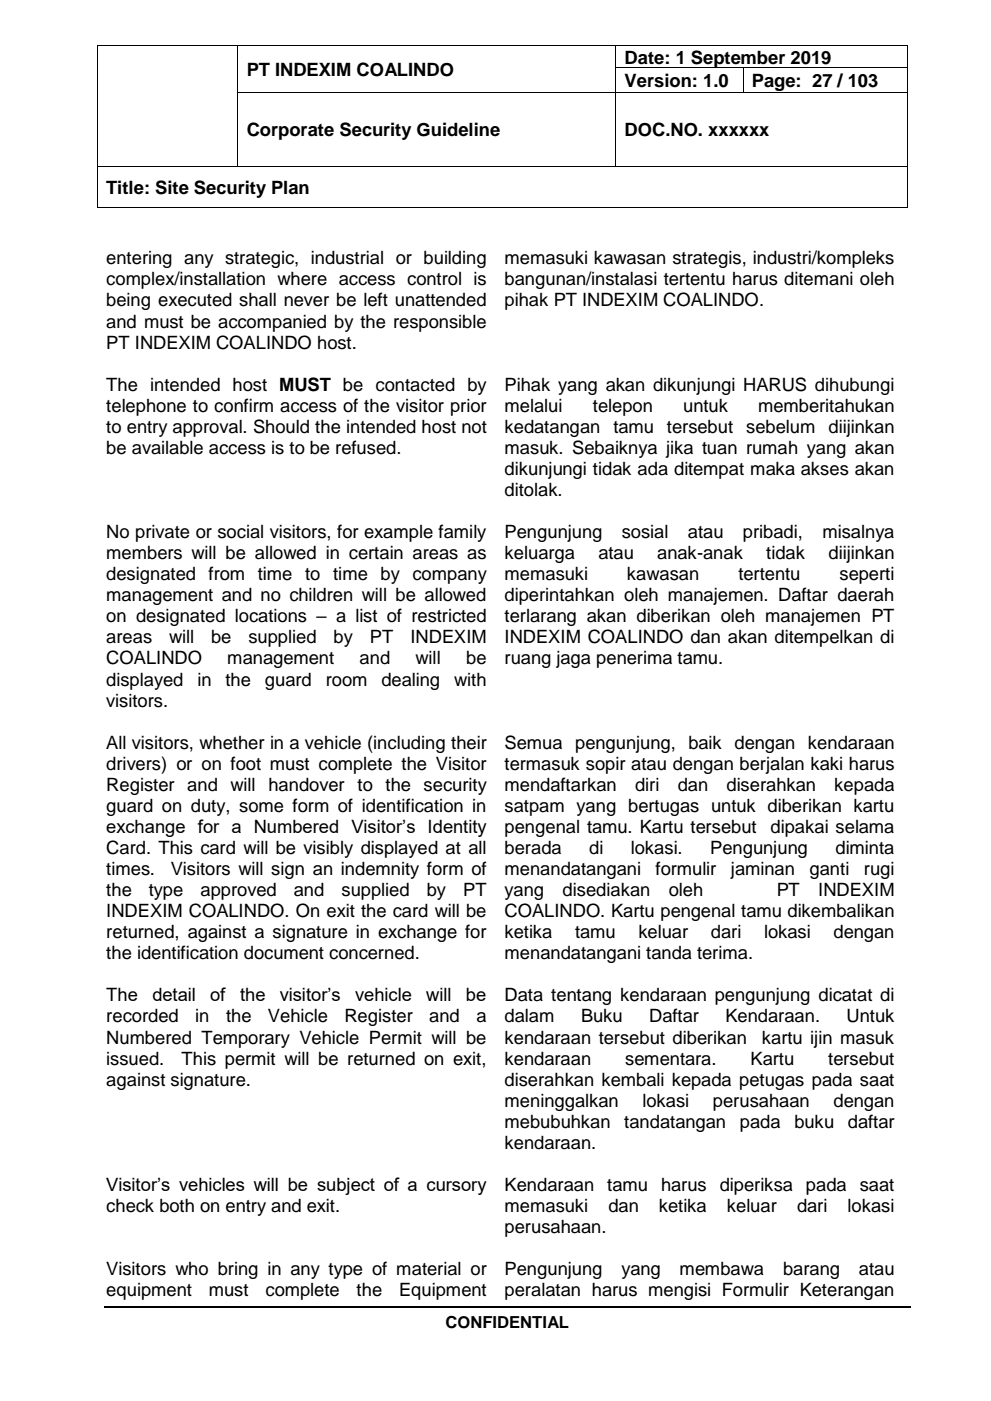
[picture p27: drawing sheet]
<svg xmlns="http://www.w3.org/2000/svg" width="210mm" height="297mm" viewBox="0 0 210 297" stroke-linecap="round" stroke-linejoin="round" font-family="sans-serif">
<defs><g id="words">
<g font-size="3.9">
<text x="52.3" y="16.1">PT INDEXIM COALINDO</text>
<text x="132.4" y="13.5">Date: 1 September 2019</text>
<text x="132.4" y="18.4">Version: 1.0</text>
<text x="159.4" y="18.4">Page: 27 / 103</text>
<text x="52.3" y="28.8">Corporate Security Guideline</text>
<text x="132.4" y="28.8">DOC.NO. xxxxxx</text>
<text x="22.5" y="41">Title: Site Security Plan</text>
<text x="22.5" y="56.1">entering any strategic, industrial or building</text>
<text x="107" y="56.1">memasuki kawasan strategis, industri/kompleks</text>
<text x="22.5" y="60.5">complex/installation where access control is</text>
<text x="22.5" y="64.9">being executed shall never be left unattended</text>
<text x="107" y="60.5">bangunan/instalasi tertentu harus ditemani oleh</text>
<text x="107" y="64.9">pihak PT INDEXIM COALINDO.</text>
<text x="22.5" y="69.4">and must be accompanied by the responsible</text>
<text x="22.5" y="73.9">PT INDEXIM COALINDO host.</text>
<text x="22.5" y="82.8">The intended host MUST be contacted by</text>
<text x="107" y="82.8">Pihak yang akan dikunjungi HARUS dihubungi</text>
<text x="22.5" y="87.3">telephone to confirm access of the visitor prior</text>
<text x="107" y="87.3">melalui</text>
<text x="125.7" y="87.3">telepon</text>
<text x="144.8" y="87.3">untuk</text>
<text x="160.7" y="87.3">memberitahukan</text>
<text x="22.5" y="91.8">to entry approval. Should the intended host not</text>
<text x="107" y="91.8">kedatangan</text>
<text x="130" y="91.8">tamu tersebut</text>
<text x="158.2" y="91.8">sebelum</text>
<text x="175.6" y="91.8">diijinkan</text>
<text x="22.5" y="96.2">be available access is to be refused.</text>
<text x="107" y="96.2">masuk. Sebaiknya jika tuan rumah yang akan</text>
<text x="107" y="100.7">dikunjungi tidak ada ditempat maka akses akan</text>
<text x="107" y="105.1">ditolak.</text>
<text x="22.5" y="114.1">No private or social visitors, for example family</text>
<text x="22.5" y="118.5">members will be allowed in certain areas as</text>
<text x="107" y="114.1">Pengunjung</text>
<text x="107" y="118.5">keluarga</text>
<text x="126.8" y="118.5">atau</text>
<text x="131.8" y="114.1">sosial</text>
<text x="139.3" y="118.5">anak-anak</text>
<text x="145.8" y="114.1">atau</text>
<text x="157.5" y="114.1">pribadi,</text>
<text x="162.4" y="118.5">tidak</text>
<text x="174.3" y="114.1">misalnya</text>
<text x="175.6" y="118.5">diijinkan</text>
<text x="22.5" y="123">designated from time to time by company</text>
<text x="107" y="123">memasuki</text>
<text x="132.9" y="123">kawasan</text>
<text x="156.5" y="123">tertentu</text>
<text x="178" y="123">seperti</text>
<text x="22.5" y="127.4">management and no children will be allowed</text>
<text x="22.5" y="131.9">on designated locations – a list of restricted</text>
<text x="107" y="127.4">diperintahkan oleh manajemen. Daftar daerah</text>
<text x="107" y="131.9">terlarang akan diberikan oleh manajemen PT</text>
<text x="22.5" y="136.4">areas</text>
<text x="35.9" y="136.4">will</text>
<text x="44.7" y="136.4">be</text>
<text x="52.7" y="136.4">supplied</text>
<text x="70.7" y="136.4">by</text>
<text x="78.4" y="136.4">PT</text>
<text x="87" y="136.4">INDEXIM</text>
<text x="107" y="136.4">INDEXIM COALINDO dan akan ditempelkan di</text>
<text x="22.5" y="140.8">COALINDO</text>
<text x="48.2" y="140.8">management</text>
<text x="76.2" y="140.8">and</text>
<text x="88.1" y="140.8">will</text>
<text x="98.8" y="140.8">be</text>
<text x="107" y="140.8">ruang jaga penerima tamu.</text>
<text x="22.5" y="145.3">displayed</text>
<text x="22.5" y="149.8">visitors.</text>
<text x="41.8" y="145.3">in</text>
<text x="47.8" y="145.3">the</text>
<text x="56.1" y="145.3">guard</text>
<text x="69" y="145.3">room</text>
<text x="80.8" y="145.3">dealing</text>
<text x="96.3" y="145.3">with</text>
<text x="22.5" y="158.7">All visitors, whether in a vehicle (including their</text>
<text x="107" y="158.7">Semua pengunjung, baik dengan kendaraan</text>
<text x="22.5" y="163.1">drivers) or on foot must complete the Visitor</text>
<text x="22.5" y="167.6">Register and will handover to the security</text>
<text x="107" y="163.1">termasuk sopir atau dengan berjalan kaki harus</text>
<text x="107" y="167.6">mendaftarkan</text>
<text x="134.6" y="167.6">diri</text>
<text x="143.7" y="167.6">dan</text>
<text x="154" y="167.6">diserahkan</text>
<text x="176.8" y="167.6">kepada</text>
<text x="22.5" y="172.1">guard on duty, some form of identification in</text>
<text x="107" y="172.1">satpam yang bertugas untuk diberikan kartu</text>
<text x="22.5" y="176.6">exchange for a Numbered Visitor’s Identity</text>
<text x="107" y="176.6">pengenal tamu. Kartu tersebut</text>
<text x="163.3" y="176.6">dipakai selama</text>
<text x="22.5" y="181">Card. This card will be visibly displayed at all</text>
<text x="22.5" y="185.4">times.</text>
<text x="36.2" y="185.4">Visitors will sign an indemnity form of</text>
<text x="107" y="181">berada</text>
<text x="107" y="185.4">menandatangani</text>
<text x="124.9" y="181">di</text>
<text x="133.7" y="181">lokasi.</text>
<text x="138.9" y="185.4">formulir</text>
<text x="150.5" y="181">Pengunjung</text>
<text x="154.9" y="185.4">jaminan</text>
<text x="171.6" y="185.4">ganti</text>
<text x="177.1" y="181">diminta</text>
<text x="183.1" y="185.4">rugi</text>
<text x="22.5" y="189.9">the</text>
<text x="31.5" y="189.9">type</text>
<text x="42.5" y="189.9">approved</text>
<text x="62.3" y="189.9">and</text>
<text x="72.4" y="189.9">supplied</text>
<text x="90.5" y="189.9">by</text>
<text x="98.2" y="189.9">PT</text>
<text x="107" y="189.9">yang</text>
<text x="119.3" y="189.9">disediakan</text>
<text x="141.7" y="189.9">oleh</text>
<text x="164.6" y="189.9">PT</text>
<text x="173.4" y="189.9">INDEXIM</text>
<text x="22.5" y="194.4">INDEXIM COALINDO. On exit the card will be</text>
<text x="107" y="194.4">COALINDO. Kartu pengenal tamu dikembalikan</text>
<text x="22.5" y="198.9">returned, against a signature in exchange for</text>
<text x="22.5" y="203.3">the identification document concerned.</text>
<text x="107" y="198.9">ketika</text>
<text x="107" y="203.3">menandatangani tanda terima.</text>
<text x="121.9" y="198.9">tamu</text>
<text x="135.3" y="198.9">keluar</text>
<text x="150.7" y="198.9">dari</text>
<text x="162" y="198.9">lokasi</text>
<text x="176.7" y="198.9">dengan</text>
<text x="22.5" y="212.3">The</text>
<text x="32.3" y="212.3">detail</text>
<text x="44.6" y="212.3">of</text>
<text x="50.9" y="212.3">the</text>
<text x="59.3" y="212.3">visitor’s</text>
<text x="75.3" y="212.3">vehicle</text>
<text x="90.3" y="212.3">will</text>
<text x="98.8" y="212.3">be</text>
<text x="107" y="212.3">Data tentang kendaraan pengunjung dicatat di</text>
<text x="22.5" y="216.7">recorded</text>
<text x="22.5" y="221.2">Numbered Temporary Vehicle Permit will be</text>
<text x="41.4" y="216.7">in</text>
<text x="47.9" y="216.7">the</text>
<text x="56.8" y="216.7">Vehicle</text>
<text x="73" y="216.7">Register</text>
<text x="91" y="216.7">and</text>
<text x="101" y="216.7">a</text>
<text x="107" y="216.7">dalam</text>
<text x="107" y="221.2">kendaraan tersebut diberikan</text>
<text x="123.2" y="216.7">Buku</text>
<text x="137.6" y="216.7">Daftar</text>
<text x="153.7" y="216.7">Kendaraan.</text>
<text x="161.5" y="221.2">kartu ijin masuk</text>
<text x="179.4" y="216.7">Untuk</text>
<text x="22.5" y="225.6">issued.</text>
<text x="38.5" y="225.6">This permit will be returned on exit,</text>
<text x="107" y="225.6">kendaraan</text>
<text x="132.5" y="225.6">sementara.</text>
<text x="159.1" y="225.6">Kartu</text>
<text x="175.5" y="225.6">tersebut</text>
<text x="22.5" y="230.1">against signature.</text>
<text x="107" y="230.1">diserahkan kembali kepada petugas pada saat</text>
<text x="107" y="234.6">meninggalkan</text>
<text x="107" y="239">mebubuhkan</text>
<text x="132.3" y="239">tandatangan</text>
<text x="136.2" y="234.6">lokasi</text>
<text x="151.1" y="234.6">perusahaan</text>
<text x="156.8" y="239">pada</text>
<text x="168.4" y="239">buku</text>
<text x="176.7" y="234.6">dengan</text>
<text x="179.7" y="239">daftar</text>
<text x="107" y="243.5">kendaraan.</text>
<text x="22.5" y="252.4">Visitor’s vehicles will be subject of a cursory</text>
<text x="22.5" y="256.9">check both on entry and exit.</text>
<text x="107" y="252.4">Kendaraan</text>
<text x="107" y="256.9">memasuki</text>
<text x="128.7" y="252.4">tamu</text>
<text x="129" y="256.9">dan</text>
<text x="139.7" y="256.9">ketika</text>
<text x="140.1" y="252.4">harus</text>
<text x="152.6" y="252.4">diperiksa</text>
<text x="154.1" y="256.9">keluar</text>
<text x="168.9" y="256.9">dari</text>
<text x="170.8" y="252.4">pada</text>
<text x="179.6" y="256.9">lokasi</text>
<text x="182.2" y="252.4">saat</text>
<text x="107" y="261.3">perusahaan.</text>
<text x="22.5" y="270.3">Visitors who bring in any type of material or</text>
<text x="22.5" y="274.7">equipment</text>
<text x="44.2" y="274.7">must</text>
<text x="56.3" y="274.7">complete</text>
<text x="75.6" y="274.7">the</text>
<text x="84.6" y="274.7">Equipment</text>
<text x="107" y="270.3">Pengunjung</text>
<text x="107" y="274.7">peralatan harus mengisi Formulir Keterangan</text>
<text x="131.7" y="270.3">yang</text>
<text x="144.1" y="270.3">membawa</text>
<text x="166" y="270.3">barang</text>
<text x="182.1" y="270.3">atau</text>
</g>
<text font-size="3.5" x="94.4" y="281.5">CONFIDENTIAL</text>
</g></defs>
<g fill="#000">
<path d="M20.5 9.7h.2v.1h-.2z" fill-rule="evenodd"/>
<path d="M20.5 9.7h.2v.1h-.2z" fill-rule="evenodd"/>
<path d="M20.5 14.3h.2v.1h-.2z" fill-rule="evenodd"/>
<path d="M20.5 19.6h.2v.1h-.2z" fill-rule="evenodd"/>
<path d="M50.3 9.7h.2v.1h-.2z" fill-rule="evenodd"/>
<path d="M50.3 14.3h.2v.1h-.2z" fill-rule="evenodd"/>
<path d="M50.3 19.6h.2v.1h-.2z" fill-rule="evenodd"/>
<path d="M130.4 9.7h.2v.1h-.2z" fill-rule="evenodd"/>
<path d="M130.4 14.3h.2v.1h-.2z" fill-rule="evenodd"/>
<path d="M130.4 19.6h.2v.1h-.2z" fill-rule="evenodd"/>
<path d="M157.4 14.3h.2v.1h-.2z" fill-rule="evenodd"/>
<path d="M157.4 19.6h.2v.1h-.2z" fill-rule="evenodd"/>
<path d="M192.4 9.7h.1v.1h-.1z" fill-rule="evenodd"/>
<path d="M192.4 9.7h.1v.1h-.1z" fill-rule="evenodd"/>
<path d="M192.4 14.3h.1v.1h-.1z" fill-rule="evenodd"/>
<path d="M192.4 19.6h.1v.1h-.1z" fill-rule="evenodd"/>
<path d="M20.5 35.1h.2v.2h-.2z" fill-rule="evenodd"/>
<path d="M50.3 35.1h.2v.2h-.2z" fill-rule="evenodd"/>
<path d="M130.4 35.1h.2v.2h-.2z" fill-rule="evenodd"/>
<path d="M192.4 35.1h.1v.2h-.1z" fill-rule="evenodd"/>
<path d="M20.5 44h.2v.2h-.2z" fill-rule="evenodd"/>
<path d="M20.5 44h.2v.2h-.2z" fill-rule="evenodd"/>
<path d="M192.4 44h.1v.2h-.1z" fill-rule="evenodd"/>
<path d="M192.4 44h.1v.2h-.1z" fill-rule="evenodd"/>
</g>
<g fill="none" stroke="#000" stroke-width=".21">
<path d="M20.6 9.8v4.5M20.6 14.4v5.2M20.6 19.7v15.4M20.7 9.7h29.6M50.4 9.8v4.5M50.4 14.4v5.2M50.4 19.7v15.4M50.5 9.7h79.9M50.5 19.6h79.9M130.5 9.8v4.5M130.5 14.4v5.2M130.5 19.7v15.4"/>
<path d="M130.6 9.7h61.8M130.6 14.4h26.8M130.6 19.6h26.8M157.5 14.4v5.2M157.6 14.4h34.8M157.6 19.6h34.8M192.4 9.8v4.5M192.4 14.4v5.2M192.4 19.7v15.4M20.6 35.3v8.7M20.7 35.2h29.6M50.5 35.2h79.9"/>
<path d="M130.6 35.2h61.8M192.4 35.3v8.7M20.7 44.1h171.7"/>
</g>
<path d="M22 277h171.1" fill="none" stroke="#000" stroke-width=".25"/>
<use href="#words"/>
</svg>
